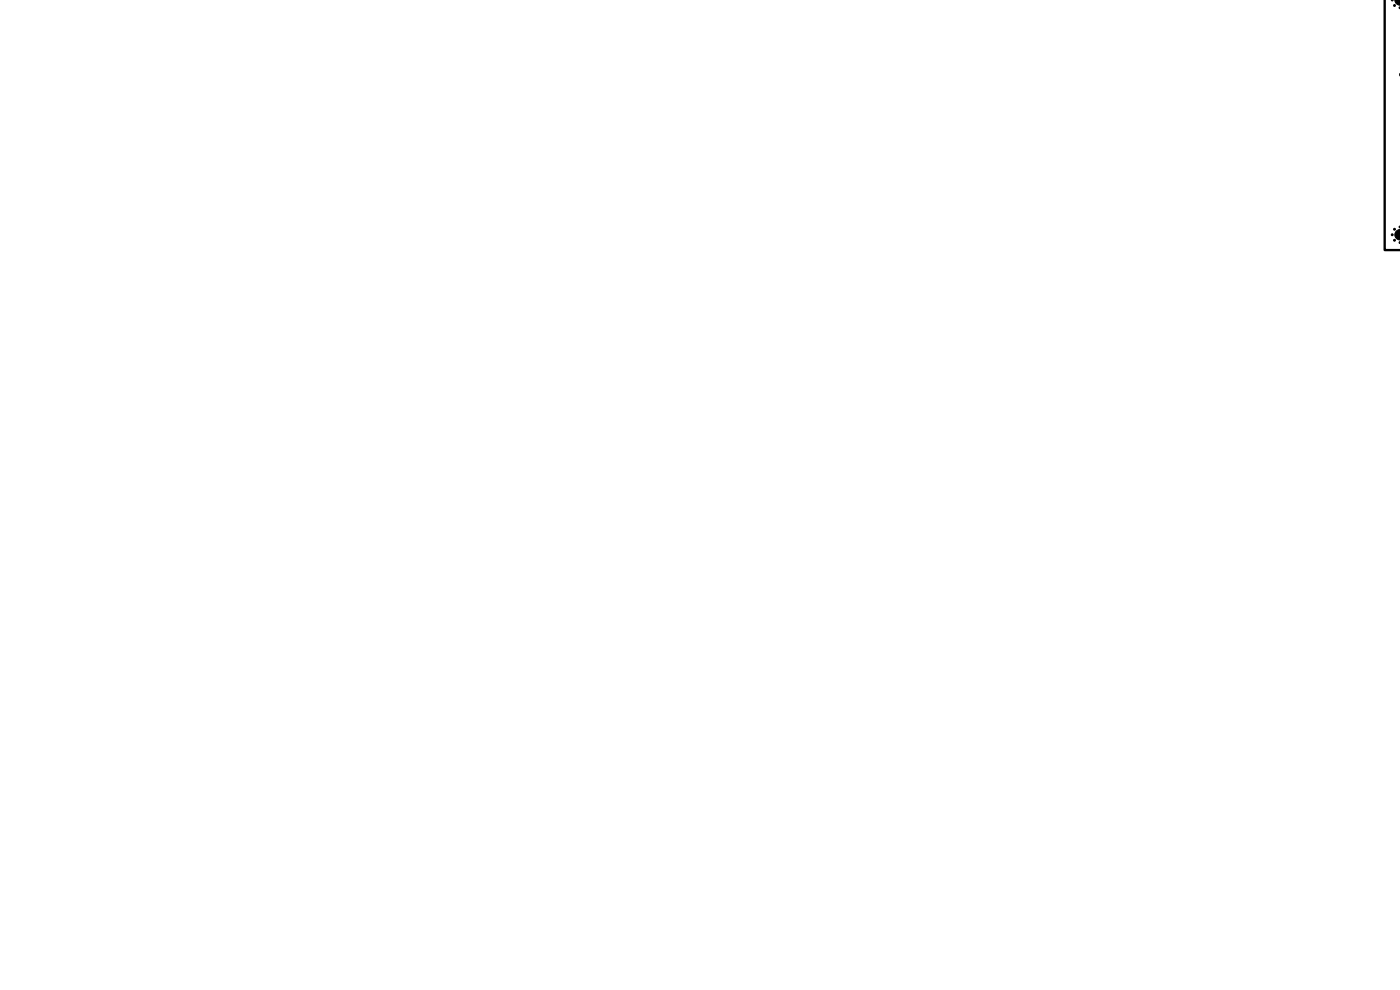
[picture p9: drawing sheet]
<svg xmlns="http://www.w3.org/2000/svg" width="297mm" height="210mm" viewBox="0 0 297 210" stroke-linecap="round" stroke-linejoin="round" font-family="sans-serif">
<path d="M293.8 0v53.1h3.3" fill="none" stroke="#000" stroke-width=".5"/>
<g fill="#000" stroke="#000" stroke-width=".21">
<path d="M295.2 0h.4l-.2 .2zM295.9 0l1.2-.1v1.1a1.01 1.01 0 0 1-1.2-1zM296.9 1.5h.2l-.1 .3-.2-.2zM297.1 15.3v1l-.2-.5zM296.4 48.9l.7-.1v2a1.06 1.06 0 0 1-1.2-.6 1.06 1.06 0 0 1 .5-1.3zM296.9 48h.2l-.1 .3-.2-.1zM296.9 51.3h.2l-.1 .3-.2-.2z"/>
<circle cx="295.8" cy="1.2" r=".2"/>
<circle cx="295.4" cy="49.8" r=".2"/>
<circle cx="295.8" cy="51" r=".2"/>
<circle cx="295.8" cy="48.6" r=".2"/>
</g>
</svg>
